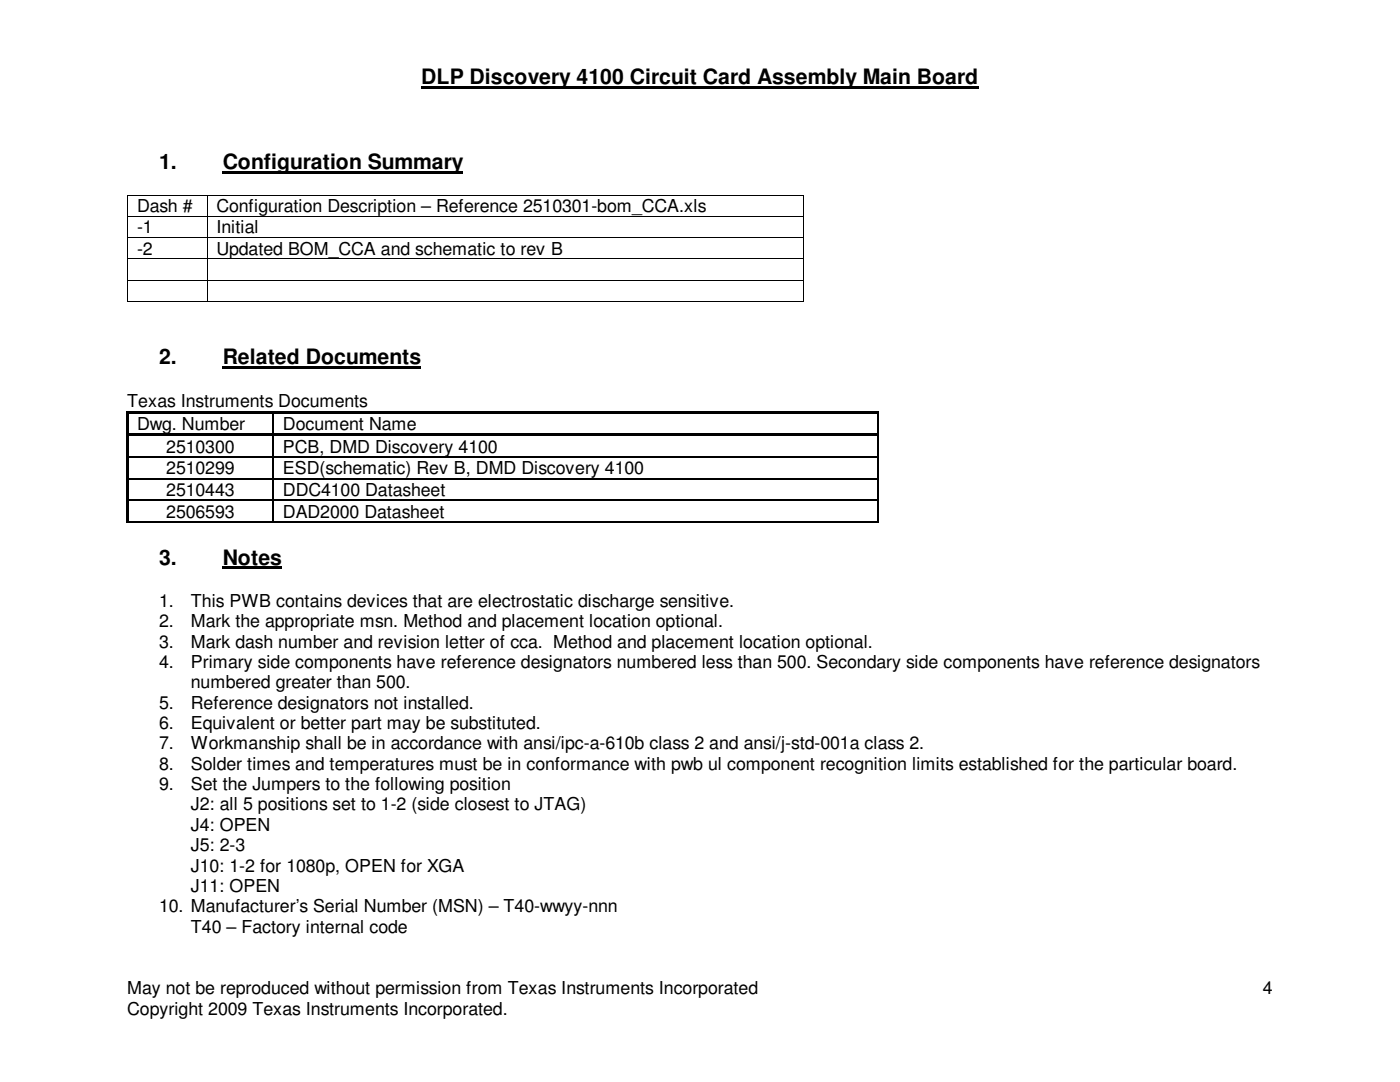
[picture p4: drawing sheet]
<svg xmlns="http://www.w3.org/2000/svg" width="279mm" height="216mm" viewBox="0 0 279 216" stroke-linecap="round" stroke-linejoin="round" font-family="sans-serif">
<defs><g id="words">
<g font-size="4.2">
<text x="84.1" y="16.8">DLP Discovery 4100 Circuit Card Assembly Main Board</text>
<text x="31.7" y="33.8">1.</text>
<text x="44.4" y="33.8">Configuration Summary</text>
<text x="31.7" y="72.6">2.</text>
<text x="44.4" y="72.6">Related Documents</text>
<text x="31.7" y="112.7">3.</text>
<text x="44.4" y="112.7">Notes</text>
</g>
<g font-size="3.6">
<text x="27.3" y="42.3">Dash #</text>
<text x="27.3" y="46.6">-1</text>
<text x="43.2" y="42.3">Configuration Description – Reference 2510301-bom_CCA.xls</text>
<text x="43.2" y="46.6">Initial</text>
<text x="27.3" y="50.8">-2</text>
<text x="43.2" y="50.8">Updated BOM_CCA and schematic to rev B</text>
<text x="25.4" y="81.2">Texas Instruments Documents</text>
<text x="27.3" y="85.8">Dwg. Number</text>
<text x="56.5" y="85.8">Document Name</text>
<text x="33.2" y="90.3">2510300</text>
<text x="33.2" y="94.7">2510299</text>
<text x="56.5" y="90.3">PCB, DMD Discovery 4100</text>
<text x="56.5" y="94.7">ESD(schematic) Rev B, DMD Discovery 4100</text>
<text x="33.2" y="99">2510443</text>
<text x="56.5" y="99">DDC4100 Datasheet</text>
<text x="33.2" y="103.3">2506593</text>
<text x="56.5" y="103.3">DAD2000 Datasheet</text>
<text x="31.7" y="125.1">2.</text>
<text x="31.7" y="121.1">1.</text>
<text x="38.1" y="125.1">Mark the appropriate msn. Method and placement location optional.</text>
<text x="38.1" y="121.1">This PWB contains devices that are electrostatic discharge sensitive.</text>
<text x="31.7" y="129.2">3.</text>
<text x="38.1" y="129.2">Mark dash number and revision letter of cca. Method and placement location optional.</text>
<text x="31.7" y="133.3">4.</text>
<text x="38.1" y="133.3">Primary side components have reference designators numbered less than 500. Secondary side components have reference designators</text>
<text x="38.1" y="137.3">numbered greater than 500.</text>
<text x="31.7" y="141.4">5.</text>
<text x="38.1" y="141.4">Reference designators not installed.</text>
<text x="31.7" y="145.5">6.</text>
<text x="31.7" y="149.5">7.</text>
<text x="38.1" y="145.5">Equivalent or better part may be substituted.</text>
<text x="38.1" y="149.5">Workmanship shall be in accordance with ansi/ipc-a-610b class 2 and ansi/j-std-001a class 2.</text>
<text x="31.7" y="153.6">8.</text>
<text x="38.1" y="153.6">Solder times and temperatures must be in conformance with pwb ul component recognition limits established for the particular board.</text>
<text x="31.7" y="157.6">9.</text>
<text x="38.1" y="157.6">Set the Jumpers to the following position</text>
<text x="38.1" y="161.7">J2: all 5 positions set to 1-2 (side closest to JTAG)</text>
<text x="38.1" y="165.8">J4: OPEN</text>
<text x="38.1" y="169.8">J5: 2-3</text>
<text x="38.1" y="173.9">J10: 1-2 for 1080p, OPEN for XGA</text>
<text x="38.1" y="178">J11: OPEN</text>
<text x="31.7" y="182">10. Manufacturer’s Serial Number (MSN) – T40-wwyy-nnn</text>
<text x="38.1" y="186.1">T40 – Factory internal code</text>
<text x="25.4" y="198.4">May not be reproduced without permission from Texas Instruments Incorporated</text>
<text x="25.4" y="202.4">Copyright 2009 Texas Instruments Incorporated.</text>
<text x="252.1" y="198.4">4</text>
</g>
</g></defs>
<path d="M84.1 17.5h111.1M44.4 34.4h48.1M44.4 73.3h39.7M44.4 113.3h11.9" fill="none" stroke="#000" stroke-width=".42"/>
<g fill="#000">
<path d="M25.3 38.9h.2v.1h-.2zM41.2 38.9h.2v.1h-.2zM160.3 38.9h.1v.1h-.1zM25.3 43.1h.2v.2h-.2zM25.3 47.3h.2v.2h-.2zM25.3 51.6h.2v.1h-.2zM25.3 55.8h.2v.2h-.2zM41.2 43.1h.2v.2h-.2zM41.2 47.3h.2v.2h-.2zM41.2 51.6h.2v.1h-.2zM41.2 55.8h.2v.2h-.2zM160.3 43.1h.1v.2h-.1z"/>
<path d="M160.3 47.3h.1v.2h-.1zM160.3 51.6h.1v.1h-.1zM160.3 55.8h.1v.2h-.1zM25.3 60h.2v.2h-.2zM41.2 60h.2v.2h-.2zM160.3 60h.1v.2h-.1zM25.1 82h.6v.5h-.6zM25.1 82.5h.6v4h-.6zM25.1 86.5h.6v.5h-.6zM25.1 87h.6v4.1h-.6zM25.1 91.1h.6v.3h-.6zM25.1 91.4h.6v4h-.6z"/>
<path d="M25.1 95.4h.6v.3h-.6zM25.1 95.7h.6v4h-.6zM25.1 99.7h.6v.3h-.6zM25.1 100h.6v4.1h-.6zM25.7 82h28.7v.5h-28.7zM25.7 86.5h28.7v.5h-28.7zM54.4 82h.5v.5h-.5zM54.4 86.5h.5v.5h-.5zM54.4 91.1h.3v.3h-.3zM54.4 95.4h.3v.3h-.3zM54.4 99.7h.3v.3h-.3zM54.9 82h120.3v.5h-120.3z"/>
<path d="M54.9 86.5h120.3v.5h-120.3zM175.2 82h.2v.5h-.2zM175.2 86.5h.2v.5h-.2zM175.2 91.1h.2v.3h-.2zM175.2 95.4h.2v.3h-.2zM175.2 99.7h.2v.3h-.2zM54.4 104.1h.3v.2h-.3zM175.2 104.1h.2v.2h-.2z"/>
</g>
<g fill="none" stroke="#000" stroke-width=".2">
<path d="M25.4 39v4.1M25.5 38.9h15.7M41.3 39v4.1M41.4 38.9h118.9M160.4 39v4.1M25.4 43.3v4M25.4 47.5v4.1M25.4 51.7v4.1M25.4 56v4M25.5 43.2h15.7M25.5 47.4h15.7M25.5 51.6h15.7"/>
<path d="M25.5 55.9h15.7M41.3 43.3v4M41.3 47.5v4.1M41.3 51.7v4.1M41.3 56v4M41.4 43.2h118.9M41.4 47.4h118.9M41.4 51.6h118.9M41.4 55.9h118.9M160.4 43.3v4M160.4 47.5v4.1M160.4 51.7v4.1"/>
<path d="M160.4 56v4M25.5 60.1h15.7M41.4 60.1h118.9"/>
</g>
<g fill="none" stroke="#000" stroke-width=".25">
<path d="M25.7 91.2h28.7M25.7 95.5h28.7M25.7 99.9h28.7M54.6 82.5v4M54.6 87v4.1M54.6 91.4v4M54.6 95.7v4M54.6 100v4.1M54.7 91.2h120.5M54.7 95.5h120.5M54.7 99.9h120.5M175.3 82.5v4"/>
<path d="M175.3 87v4.1M175.3 91.4v4M175.3 95.7v4M175.3 100v4.1M25.1 104.2h29.3M54.7 104.2h120.5"/>
</g>
<use href="#words"/>
</svg>
